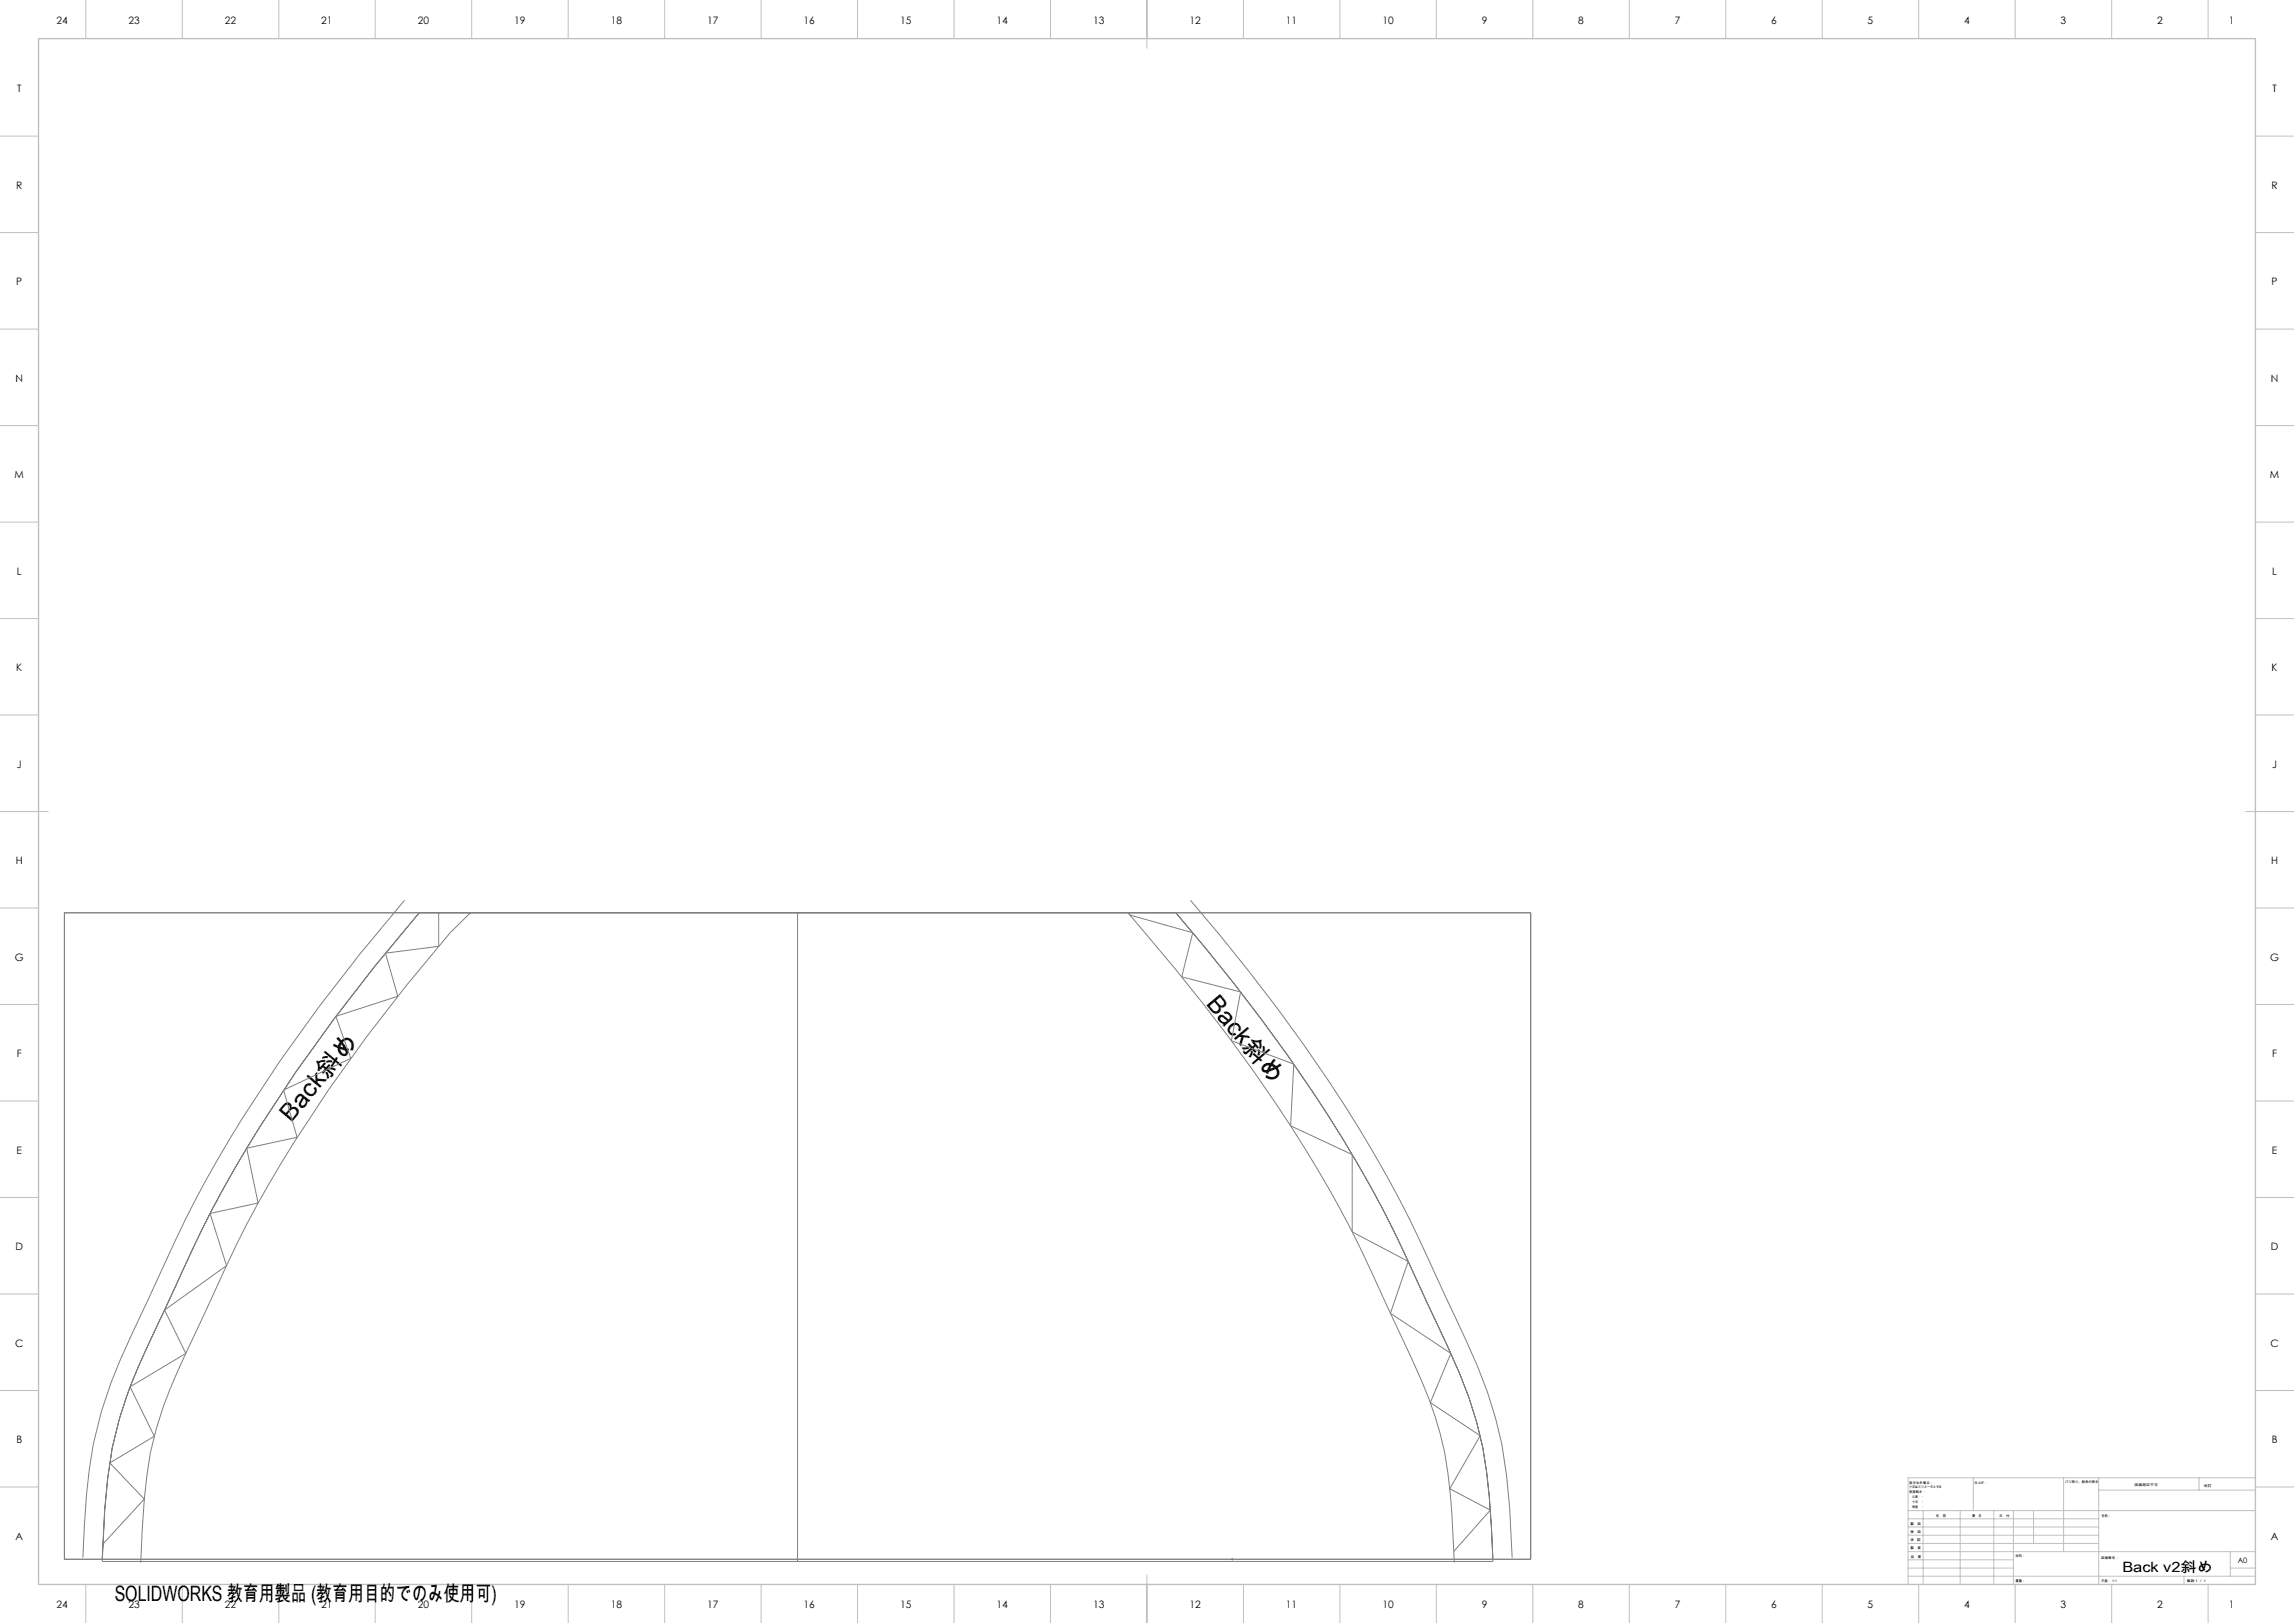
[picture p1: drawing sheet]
<svg xmlns="http://www.w3.org/2000/svg" width="1189mm" height="841mm" viewBox="0 0 1189 841" stroke-linecap="round" stroke-linejoin="round" font-family="sans-serif">
<defs><g id="words">
<g font-size="12.7">
<text x="625" y="520" transform="rotate(50 625 520)">Back斜め</text>
<text x="151" y="582" transform="rotate(-50 151 582)">Back斜め</text>
</g>
<text font-size="11" x="59" y="830">SOLIDWORKS 教育用製品 (教育用目的でのみ使用可)</text>
<text font-size="7.4" x="1100" y="815">Back v2斜め</text>
<g font-size="5.3">
<text x="29" y="12">24</text>
<text x="67" y="12">23</text>
<text x="117" y="12">22</text>
<text x="167" y="12">21</text>
<text x="217" y="12">20</text>
<text x="267" y="12">19</text>
<text x="317" y="12">18</text>
<text x="367" y="12">17</text>
<text x="417" y="12">16</text>
<text x="467" y="12">15</text>
<text x="517" y="12">14</text>
<text x="567" y="12">13</text>
<text x="617" y="12">12</text>
<text x="667" y="12">11</text>
<text x="717" y="12">10</text>
<text x="768" y="12">9</text>
<text x="818" y="12">8</text>
<text x="868" y="12">7</text>
<text x="918" y="12">6</text>
<text x="968" y="12">5</text>
<text x="1018" y="12">4</text>
<text x="1068" y="12">3</text>
<text x="1118" y="12">2</text>
<text x="1155" y="12">1</text>
<text x="9" y="48">T</text>
<text x="1178" y="48">T</text>
<text x="8" y="98">R</text>
<text x="1177" y="98">R</text>
<text x="8" y="148">P</text>
<text x="1177" y="148">P</text>
<text x="8" y="198">N</text>
<text x="1177" y="198">N</text>
<text x="8" y="248">M</text>
<text x="1177" y="248">M</text>
<text x="9" y="298">L</text>
<text x="1178" y="298">L</text>
<text x="8" y="348">K</text>
<text x="1177" y="348">K</text>
<text x="9" y="398">J</text>
<text x="1178" y="398">J</text>
<text x="8" y="448">H</text>
<text x="1177" y="448">H</text>
<text x="8" y="498">G</text>
<text x="1177" y="498">G</text>
<text x="9" y="548">F</text>
<text x="1178" y="548">F</text>
<text x="9" y="598">E</text>
<text x="1178" y="598">E</text>
<text x="8" y="648">D</text>
<text x="1177" y="648">D</text>
<text x="8" y="698">C</text>
<text x="1177" y="698">C</text>
<text x="8" y="748">B</text>
<text x="1177" y="748">B</text>
<text x="8" y="798">A</text>
<text x="1177" y="798">A</text>
<text x="29" y="833">24</text>
<text x="67" y="833">23</text>
<text x="117" y="833">22</text>
<text x="167" y="833">21</text>
<text x="217" y="833">20</text>
<text x="267" y="833">19</text>
<text x="317" y="833">18</text>
<text x="367" y="833">17</text>
<text x="417" y="833">16</text>
<text x="467" y="833">15</text>
<text x="517" y="833">14</text>
<text x="567" y="833">13</text>
<text x="617" y="833">12</text>
<text x="667" y="833">11</text>
<text x="717" y="833">10</text>
<text x="768" y="833">9</text>
<text x="818" y="833">8</text>
<text x="868" y="833">7</text>
<text x="918" y="833">6</text>
<text x="968" y="833">5</text>
<text x="1018" y="833">4</text>
<text x="1068" y="833">3</text>
<text x="1118" y="833">2</text>
<text x="1155" y="833">1</text>
</g>
<text font-size="3.9" x="1160" y="810">A0</text>
<g font-size="1.7">
<text x="990" y="769">指示なき場合：</text>
<text x="990" y="771">寸法はミリメータとする</text>
<text x="990" y="774">表面粗さ：</text>
<text x="1023" y="769">仕上げ：</text>
<text x="1070" y="769">バリ取り、鋭角の除去</text>
<text x="1106" y="770">図面測定不可</text>
<text x="1142" y="770">改訂</text>
<text x="990" y="776">公差　：</text>
<text x="990" y="779">寸法　：</text>
<text x="990" y="781">角度　：</text>
<text x="990" y="790">製　図</text>
<text x="1003" y="786">名　前</text>
<text x="1019" y="786">署　名</text>
<text x="1036" y="786">日　付</text>
<text x="1089" y="786">名称：</text>
<text x="990" y="794">検　図</text>
<text x="990" y="799">承　認</text>
<text x="990" y="803">製　産</text>
<text x="990" y="807">品　管</text>
<text x="1045" y="807">材料：</text>
<text x="1089" y="808">図面番号：</text>
<text x="1045" y="820">重量：</text>
<text x="1089" y="820">尺度： 1:1</text>
<text x="1133" y="820">葉数 1 ／ 1</text>
</g>
</g></defs>
<g fill="none" stroke="#808080" stroke-width=".52">
<path d="M33 473h760v335h-760zM210 466a860 860 0 0 0-104 146 1641 1641 0 0 0-48 104 221 221 0 0 0-14 75l-1 16M217 473a851 851 0 0 0-102 144 1718 1718 0 0 0-48 103l-5 14-4 16a285 285 0 0 1 26-69l11-23a572 572 0 0 1 39-74 936 936 0 0 1 83-111zM227 473v17l-27 4 6 22-32 11 8 21-35 17 7 24-26 6 6 28-25 6 8 27-32 23 11 22-29 18 13 25-23 14 18 19-22 23M244 473l-11 10a792 792 0 0 0-105 151l-32 67a204 204 0 0 0-22 92l-1 17M413 473v336M585 473a864 864 0 0 1 109 153 2054 2054 0 0 1 46 98 181 181 0 0 1 13 60l1 26M586 474l32 9-6 23 31 8-5 25 33 12-2 32 32 15v40l29 16-9 26 31 21-11 26 26 17-16 27 21 12-18 21M609 473a807 807 0 0 1 113 164l26 56a255 255 0 0 1 21 57M617 466a816 816 0 0 1 114 166l24 51a238 238 0 0 1 27 98l2 26M58 750l-2 16-2 16-1 26M58 750l-2 17-2 16-1 26h721a408 408 0 0 0-5-59"/>
<path d="M769 750a381 381 0 0 1 5 58M638 808h1M639 807v2M639 808h-1"/>
</g>
<g fill="none" stroke="#c0c0c0" stroke-width=".52">
<path d="M44 0v20M94 0v20M144 0v20M194 0v20M244 0v20M294 0v20M344 0v20M394 0v20M444 0v20M494 0v20M544 0v20M594 0v25"/>
<path d="M644 0v20M694 0v20M744 0v20M794 0v20M844 0v20M894 0v20M944 0v20M994 0v20M1044 0v20M1094 0v20M1144 0v20M0 71h20"/>
<path d="M1169 71h20M0 121h20M1169 121h20M0 171h20M1169 171h20M0 221h20M1169 221h20M0 271h20M1169 271h20M0 321h20M1169 321h20M0 371h20"/>
<path d="M1169 371h20M0 421h25M1164 421h25M0 471h20M1169 471h20M0 521h20M1169 521h20M0 571h20M1169 571h20M0 621h20M1169 621h20M0 671h20"/>
<path d="M1169 671h20M0 721h20M1169 721h20M0 771h20M1023 766v17M1070 766v38M1088 766v55M1088 772h81M1140 766v6M1169 766h-180v55M1169 771h20M989 783h180"/>
<path d="M989 800h99M989 796h99M989 791h99M989 787h99M997 783v38M1016 783v38M1033 783v38M1044 783v38M1054 783v17M594 816v25M989 817h180M989 813h55"/>
<path d="M989 808h55M989 804h180M1132 817v4M1156 813h13M1156 804v13M44 821v20M94 821v20M144 821v20M194 821v20M244 821v20M294 821v20M344 821v20"/>
<path d="M394 821v20M444 821v20M494 821v20M544 821v20M644 821v20M694 821v20M744 821v20M794 821v20M844 821v20M894 821v20M944 821v20M994 821v20"/>
<path d="M1044 821v20M1094 821v20M1144 821v20"/>
</g>
<path d="M20 20h1149v801h-1149z" fill="none" stroke="#c0c0c0" stroke-width=".7"/>
<use href="#words"/>
</svg>
